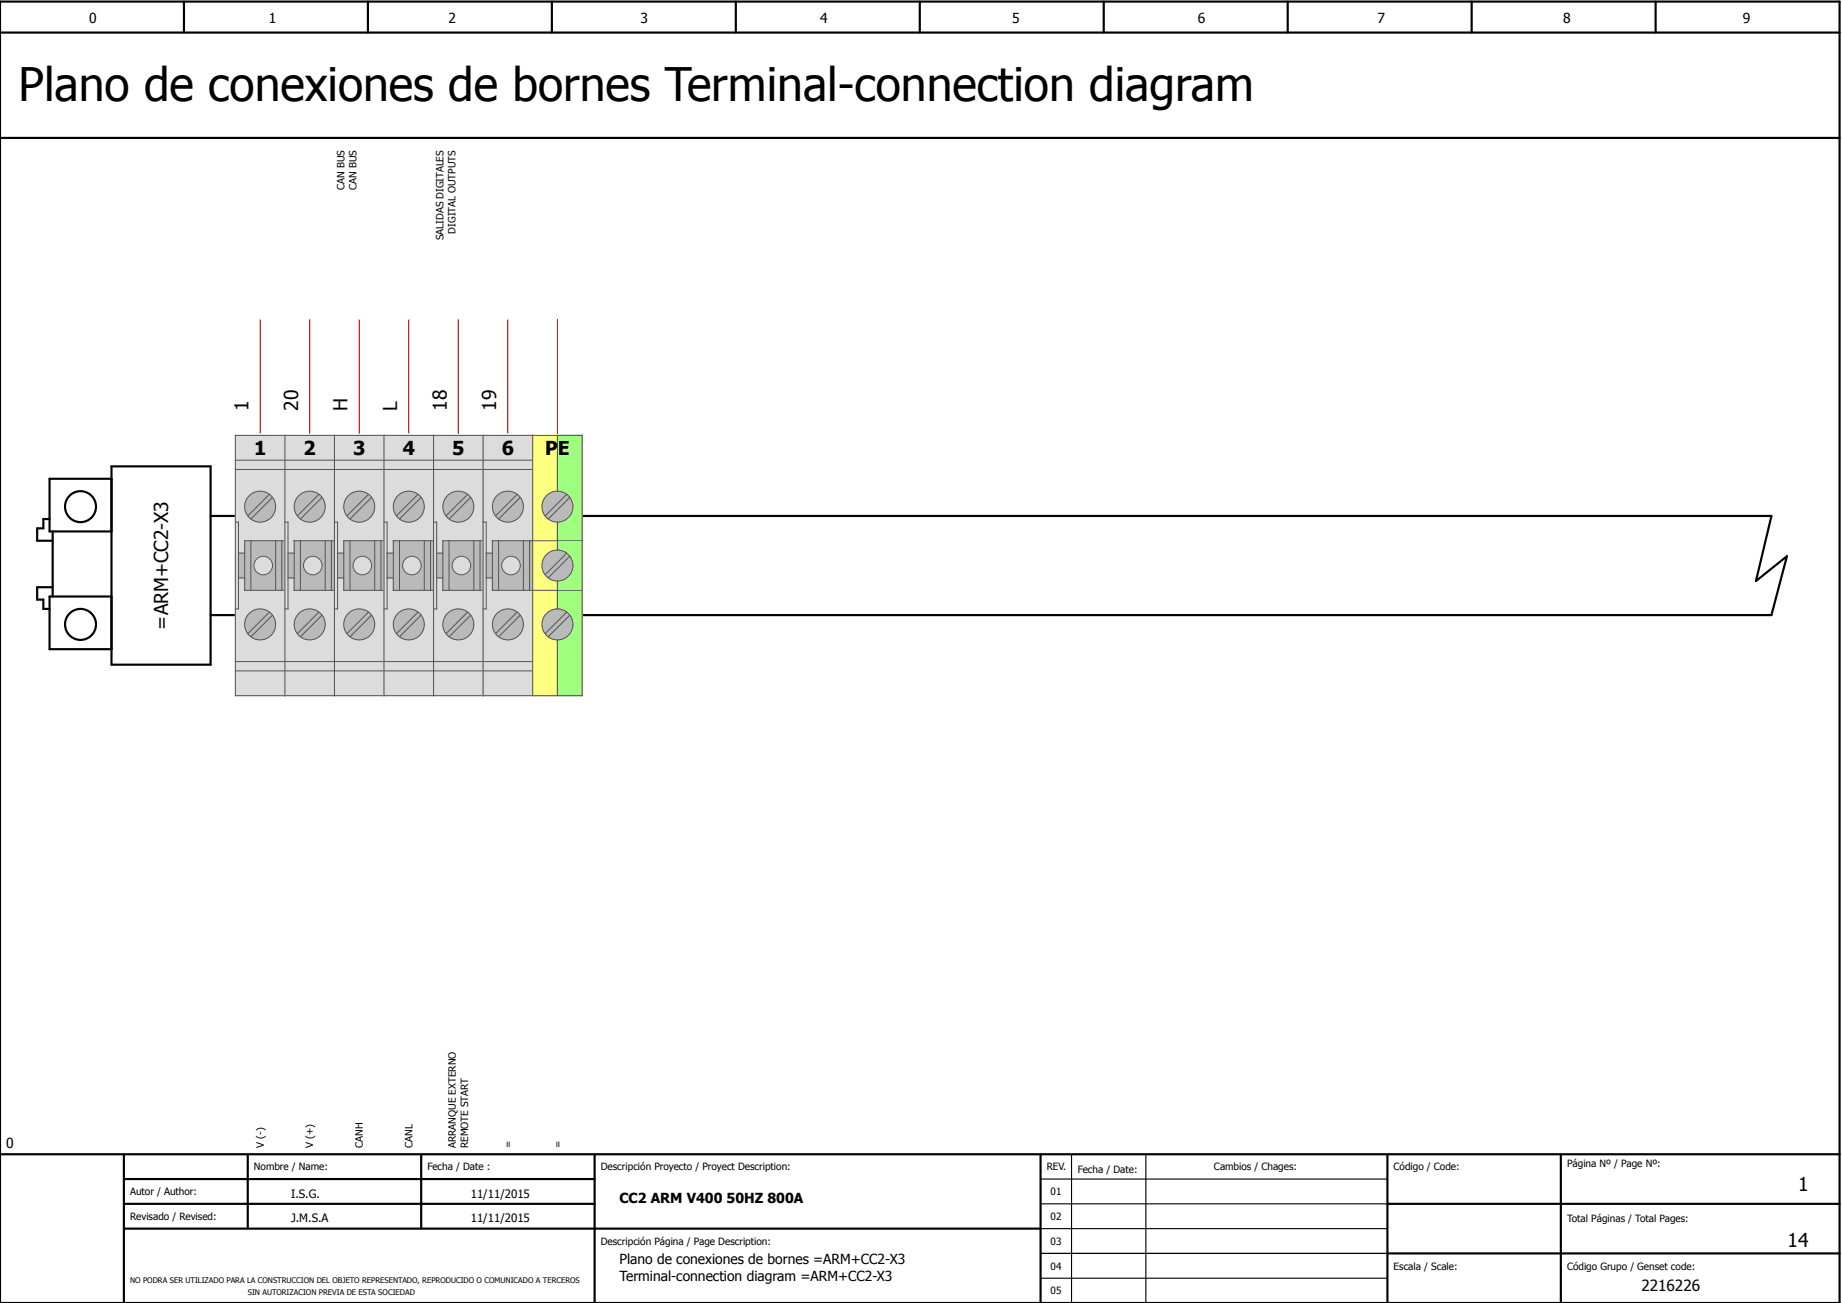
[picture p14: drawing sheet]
<svg xmlns="http://www.w3.org/2000/svg" width="297mm" height="210mm" viewBox="0 0 297 210" stroke-linecap="round" stroke-linejoin="round" font-family="sans-serif">
<defs><g id="words">
<text font-size="7.5" x="3" y="16.3">Plano de conexiones de bornes Terminal-connection diagram</text>
<g font-size="3.1">
<text x="40.1" y="66.3" transform="rotate(-90 40.1 66.3)">1</text>
<text x="48.1" y="66.3" transform="rotate(-90 48.1 66.3)">20</text>
<text x="56.1" y="66.3" transform="rotate(-90 56.1 66.3)">H</text>
<text x="64.1" y="66.3" transform="rotate(-90 64.1 66.3)">L</text>
<text x="72.1" y="66.3" transform="rotate(-90 72.1 66.3)">18</text>
<text x="80.1" y="66.3" transform="rotate(-90 80.1 66.3)">19</text>
<text x="41" y="73.4">1</text>
<text x="49" y="73.4">2</text>
<text x="57" y="73.4">3</text>
<text x="65" y="73.4">4</text>
<text x="73" y="73.4">5</text>
<text x="81" y="73.4">6</text>
<text x="88" y="73.4">PE</text>
<text x="27.1" y="101.6" transform="rotate(-90 27.1 101.6)">=ARM+CC2-X3</text>
<text x="290.3" y="192.3">1</text>
<text x="288.6" y="201.3">14</text>
</g>
<text font-size="2.5" x="265" y="208.3">2216226</text>
<g font-size="2.2">
<text x="14.4" y="3.7">0</text>
<text x="43.4" y="3.7">1</text>
<text x="72.4" y="3.7">2</text>
<text x="103.4" y="3.7">3</text>
<text x="132.4" y="3.7">4</text>
<text x="163.4" y="3.7">5</text>
<text x="193.4" y="3.7">6</text>
<text x="222.4" y="3.7">7</text>
<text x="252.4" y="3.7">8</text>
<text x="281.4" y="3.7">9</text>
<text x="1" y="185.3">0</text>
<text x="100" y="194.1">CC2 ARM V400 50HZ 800A</text>
<text x="100" y="204">Plano de conexiones de bornes =ARM+CC2-X3</text>
<text x="100" y="206.7">Terminal-connection diagram =ARM+CC2-X3</text>
</g>
<g font-size="1.9">
<text x="47" y="193.3">I.S.G.</text>
<text x="47" y="197.3">J.M.S.A</text>
<text x="76" y="193.3">11/11/2015</text>
<text x="76" y="197.3">11/11/2015</text>
</g>
<g font-size="1.6">
<text x="55.6" y="30.7" transform="rotate(-90 55.6 30.7)">CAN BUS</text>
<text x="57.6" y="30.7" transform="rotate(-90 57.6 30.7)">CAN BUS</text>
<text x="71.6" y="38.8" transform="rotate(-90 71.6 38.8)">SALIDAS DIGITALES</text>
<text x="73.6" y="37.7" transform="rotate(-90 73.6 37.7)">DIGITAL OUTPUTS</text>
<text x="42.6" y="185.3" transform="rotate(-90 42.6 185.3)">V (-)</text>
<text x="50.6" y="185.3" transform="rotate(-90 50.6 185.3)">V (+)</text>
<text x="58.6" y="185.3" transform="rotate(-90 58.6 185.3)">CANH</text>
<text x="66.6" y="185.3" transform="rotate(-90 66.6 185.3)">CANL</text>
<text x="73.6" y="185.3" transform="rotate(-90 73.6 185.3)">ARRANQUE EXTERNO</text>
<text x="75.6" y="185.3" transform="rotate(-90 75.6 185.3)">REMOTE START</text>
<text x="82.6" y="185.3" transform="rotate(-90 82.6 185.3)">=</text>
<text x="90.6" y="185.3" transform="rotate(-90 90.6 185.3)">=</text>
<text x="41" y="188.9">Nombre / Name:</text>
<text x="69" y="188.9">Fecha / Date :</text>
<text x="97" y="188.9">Descripción Proyecto / Proyect Description:</text>
<text x="169" y="188.9">REV.</text>
<text x="174" y="189.3">Fecha / Date:</text>
<text x="196" y="188.9">Cambios / Chages:</text>
<text x="225" y="188.9">Código / Code:</text>
<text x="253" y="188.3">Página Nº / Page Nº:</text>
<text x="21" y="192.9">Autor / Author:</text>
<text x="21" y="196.9">Revisado / Revised:</text>
<text x="169.6" y="192.9">01</text>
<text x="169.6" y="196.9">02</text>
<text x="253" y="197.3">Total Páginas / Total Pages:</text>
<text x="97" y="200.9">Descripción Página / Page Description:</text>
<text x="169.6" y="200.9">03</text>
<text x="169.6" y="208.9">05</text>
<text x="169.6" y="204.9">04</text>
<text x="225" y="204.9">Escala / Scale:</text>
<text x="253" y="204.9">Código Grupo / Genset code:</text>
</g>
<g font-size="1.2">
<text x="21" y="207">NO PODRA SER UTILIZADO PARA LA CONSTRUCCION DEL OBJETO REPRESENTADO, REPRODUCIDO O COMUNICADO A TERCEROS</text>
<text x="40" y="209">SIN AUTORIZACION PREVIA DE ESTA SOCIEDAD</text>
</g>
</g></defs>
<g fill="none" stroke="#000" stroke-width=".35">
<path d="M0 5.3h297M0 .3h297v210h-297zM29.7 .3v5M59.4 .3v5M89.1 .3v5M118.8 .3v5M148.5 .3v5M178.2 .3v5M207.9 .3v5M237.6 .3v5M267.3 .3v5M0 22.3h297"/>
<path d="M18 75.3h16v32h-16zM18 77.3h-10v8.5h10M8 83.8h-1v1.5h-1v2h2.5M8.5 85.8v10.5M8.5 94.8h-2.5v2h1v1.5h1M18 96.3h-10v8.5h10M34 83.3h252l-2.5 10.5 5-4-2.5 9.5h-252M0 186.3h297M20 186.3v24M20 190.3h76M20 194.3h76M20 198.3h148"/>
<path d="M40 186.3v12M68 186.3v12M96 186.3v24M168 186.3v24M224 194.3h73M224 186.3v24M252 186.3v24M224 202.3h73"/>
<circle cx="13" cy="81.8" r="2.5"/>
<circle cx="13" cy="100.8" r="2.5"/>
</g>
<path d="M168 190.3h56M168 194.3h56M168 198.3h56M173 186.3v24M185 186.3v24M168 202.3h56M168 206.3h56" fill="none" stroke="#000" stroke-width=".18"/>
<path d="M38 70.3h8v42h-8z" fill="#dcdcdc" stroke="#dcdcdc" stroke-width=".16"/>
<path d="M38 70.3h8v42h-8z" fill="none" stroke="#dcdcdc" stroke-width=".16"/>
<g fill="#bababa" stroke="#bababa" stroke-width=".16">
<path d="M39.5 87.3h6.5v8h-6.5z"/>
<path d="M38.5 89.3h1v4h-1z"/>
</g>
<path d="M39.5 87.3h6.5v8h-6.5zM39.5 89.3h-1v4h1" fill="none" stroke="#bababa" stroke-width=".16"/>
<g fill="#bababa">
<circle cx="42" cy="100.8" r="2.57"/>
<circle cx="42" cy="81.8" r="2.57"/>
</g>
<g fill="none" stroke="#545454" stroke-width=".16">
<path d="M38 70.3h8v42h-8zM38 74.3h8M38 75.8h8M43.5 79.8l-3.5 3.5M38 84.3h.5v14h-.5M38.5 93.3h1M38.5 89.3h1M40.5 87.3v8M43.5 98.8l-3.5 3.5M44 99.3l-3.5 3.5M44 80.3l-3.5 3.5M44.5 81.8a2.5 2.5 0 0 0-3.6-2.3 2.5 2.5 0 0 0-.5 4.2 2.5 2.5 0 0 0 4-1.3l.1-.6"/>
<path d="M44.5 87.3v8M45.5 87.3v8M46 87.3h-6.5v8h6.5M38 108.3h8M38 106.8h8M44.5 100.8a2.5 2.5 0 0 0-3.6-2.3 2.5 2.5 0 0 0-.5 4.2 2.5 2.5 0 0 0 4-1.3l.1-.6"/>
</g>
<circle cx="42.5" cy="91.3" r="1.57" fill="#dcdcdc"/>
<path d="M44 91.3a1.5 1.5 0 0 0-2.1-1.4 1.5 1.5 0 0 0-.4 2.5 1.5 1.5 0 0 0 2.4-.6l.1-.5" fill="none" stroke="#545454" stroke-width=".16"/>
<path d="M42 51.6v18.3" fill="none" stroke="#f00" stroke-width=".18"/>
<path d="M46 70.3h8v42h-8z" fill="#dcdcdc" stroke="#dcdcdc" stroke-width=".16"/>
<path d="M46 70.3h8v42h-8z" fill="none" stroke="#dcdcdc" stroke-width=".16"/>
<g fill="#bababa" stroke="#bababa" stroke-width=".16">
<path d="M47.5 87.3h6.5v8h-6.5z"/>
<path d="M46.5 89.3h1v4h-1z"/>
</g>
<path d="M47.5 87.3h6.5v8h-6.5zM47.5 89.3h-1v4h1" fill="none" stroke="#bababa" stroke-width=".16"/>
<g fill="#bababa">
<circle cx="50" cy="100.8" r="2.57"/>
<circle cx="50" cy="81.8" r="2.57"/>
</g>
<g fill="none" stroke="#545454" stroke-width=".16">
<path d="M46 70.3h8v42h-8zM46 74.3h8M46 75.8h8M51.5 79.8l-3.5 3.5M46 84.3h.5v14h-.5M46.5 93.3h1M46.5 89.3h1M48.5 87.3v8M51.5 98.8l-3.5 3.5M52 99.3l-3.5 3.5M52 80.3l-3.5 3.5M52.5 81.8a2.5 2.5 0 0 0-3.6-2.3 2.5 2.5 0 0 0-.5 4.2 2.5 2.5 0 0 0 4-1.3l.1-.6"/>
<path d="M52.5 87.3v8M53.5 87.3v8M54 87.3h-6.5v8h6.5M46 108.3h8M46 106.8h8M52.5 100.8a2.5 2.5 0 0 0-3.6-2.3 2.5 2.5 0 0 0-.5 4.2 2.5 2.5 0 0 0 4-1.3l.1-.6"/>
</g>
<circle cx="50.5" cy="91.3" r="1.57" fill="#dcdcdc"/>
<path d="M52 91.3a1.5 1.5 0 0 0-2.1-1.4 1.5 1.5 0 0 0-.4 2.4 1.5 1.5 0 0 0 2.4-.5l.1-.5" fill="none" stroke="#545454" stroke-width=".16"/>
<path d="M50 51.6v18.3" fill="none" stroke="#f00" stroke-width=".18"/>
<path d="M54 70.3h8v42h-8z" fill="#dcdcdc" stroke="#dcdcdc" stroke-width=".16"/>
<path d="M54 70.3h8v42h-8z" fill="none" stroke="#dcdcdc" stroke-width=".16"/>
<g fill="#bababa" stroke="#bababa" stroke-width=".16">
<path d="M55.5 87.3h6.5v8h-6.5z"/>
<path d="M54.5 89.3h1v4h-1z"/>
</g>
<path d="M55.5 87.3h6.5v8h-6.5zM55.5 89.3h-1v4h1" fill="none" stroke="#bababa" stroke-width=".16"/>
<g fill="#bababa">
<circle cx="58" cy="100.8" r="2.57"/>
<circle cx="58" cy="81.8" r="2.57"/>
</g>
<g fill="none" stroke="#545454" stroke-width=".16">
<path d="M54 70.3h8v42h-8zM54 74.3h8M54 75.8h8M59.5 79.8l-3.5 3.5M54 84.3h.5v14h-.5M54.5 93.3h1M54.5 89.3h1M56.5 87.3v8M59.5 98.8l-3.5 3.5M60 99.3l-3.5 3.5M60 80.3l-3.5 3.5M60.5 81.8a2.5 2.5 0 0 0-3.6-2.3 2.5 2.5 0 0 0-.5 4.2 2.5 2.5 0 0 0 4-1.3l.1-.6"/>
<path d="M60.5 87.3v8M61.5 87.3v8M62 87.3h-6.5v8h6.5M54 108.3h8M54 106.8h8M60.5 100.8a2.5 2.5 0 0 0-3.6-2.3 2.5 2.5 0 0 0-.5 4.2 2.5 2.5 0 0 0 4-1.3l.1-.6"/>
</g>
<circle cx="58.5" cy="91.3" r="1.57" fill="#dcdcdc"/>
<path d="M60 91.3a1.5 1.5 0 0 0-2.1-1.4 1.5 1.5 0 0 0-.4 2.4 1.5 1.5 0 0 0 2.4-.5l.1-.5" fill="none" stroke="#545454" stroke-width=".16"/>
<path d="M58 51.6v18.3" fill="none" stroke="#f00" stroke-width=".18"/>
<path d="M62 70.3h8v42h-8z" fill="#dcdcdc" stroke="#dcdcdc" stroke-width=".16"/>
<path d="M62 70.3h8v42h-8z" fill="none" stroke="#dcdcdc" stroke-width=".16"/>
<g fill="#bababa" stroke="#bababa" stroke-width=".16">
<path d="M63.5 87.3h6.5v8h-6.5z"/>
<path d="M62.5 89.3h1v4h-1z"/>
</g>
<path d="M63.5 87.3h6.5v8h-6.5zM63.5 89.3h-1v4h1" fill="none" stroke="#bababa" stroke-width=".16"/>
<g fill="#bababa">
<circle cx="66" cy="100.8" r="2.57"/>
<circle cx="66" cy="81.8" r="2.57"/>
</g>
<g fill="none" stroke="#545454" stroke-width=".16">
<path d="M62 70.3h8v42h-8zM62 74.3h8M62 75.8h8M67.5 79.8l-3.5 3.5M62 84.3h.5v14h-.5M62.5 93.3h1M62.5 89.3h1M64.5 87.3v8M67.5 98.8l-3.5 3.5M68 99.3l-3.5 3.5M68 80.3l-3.5 3.5M68.5 81.8a2.5 2.5 0 0 0-3.6-2.3 2.5 2.5 0 0 0-.5 4.2 2.5 2.5 0 0 0 4-1.3l.1-.6"/>
<path d="M68.5 87.3v8M69.5 87.3v8M70 87.3h-6.5v8h6.5M62 108.3h8M62 106.8h8M68.5 100.8a2.5 2.5 0 0 0-3.6-2.3 2.5 2.5 0 0 0-.5 4.2 2.5 2.5 0 0 0 4-1.3l.1-.6"/>
</g>
<circle cx="66.5" cy="91.3" r="1.57" fill="#dcdcdc"/>
<path d="M68 91.3a1.5 1.5 0 0 0-2.1-1.4 1.5 1.5 0 0 0-.4 2.4 1.5 1.5 0 0 0 2.4-.5l.1-.5" fill="none" stroke="#545454" stroke-width=".16"/>
<path d="M66 51.6v18.3" fill="none" stroke="#f00" stroke-width=".18"/>
<path d="M70 70.3h8v42h-8z" fill="#dcdcdc" stroke="#dcdcdc" stroke-width=".16"/>
<path d="M70 70.3h8v42h-8z" fill="none" stroke="#dcdcdc" stroke-width=".16"/>
<g fill="#bababa" stroke="#bababa" stroke-width=".16">
<path d="M71.5 87.3h6.5v8h-6.5z"/>
<path d="M70.5 89.3h1v4h-1z"/>
</g>
<path d="M71.5 87.3h6.5v8h-6.5zM71.5 89.3h-1v4h1" fill="none" stroke="#bababa" stroke-width=".16"/>
<g fill="#bababa">
<circle cx="74" cy="100.8" r="2.57"/>
<circle cx="74" cy="81.8" r="2.57"/>
</g>
<g fill="none" stroke="#545454" stroke-width=".16">
<path d="M70 70.3h8v42h-8zM70 74.3h8M70 75.8h8M75.5 79.8l-3.5 3.5M70 84.3h.5v14h-.5M70.5 93.3h1M70.5 89.3h1M72.5 87.3v8M75.5 98.8l-3.5 3.5M76 99.3l-3.5 3.5M76 80.3l-3.5 3.5M76.5 81.8a2.5 2.5 0 0 0-3.6-2.3 2.5 2.5 0 0 0-.5 4.2 2.5 2.5 0 0 0 4-1.3l.1-.6"/>
<path d="M76.5 87.3v8M77.5 87.3v8M78 87.3h-6.5v8h6.5M70 108.3h8M70 106.8h8M76.5 100.8a2.5 2.5 0 0 0-3.6-2.3 2.5 2.5 0 0 0-.5 4.2 2.5 2.5 0 0 0 4-1.3l.1-.6"/>
</g>
<circle cx="74.5" cy="91.3" r="1.57" fill="#dcdcdc"/>
<path d="M76 91.3a1.5 1.5 0 0 0-2.1-1.4 1.5 1.5 0 0 0-.4 2.4 1.5 1.5 0 0 0 2.4-.5l.1-.5" fill="none" stroke="#545454" stroke-width=".16"/>
<path d="M74 51.6v18.3" fill="none" stroke="#f00" stroke-width=".18"/>
<path d="M78 70.3h8v42h-8z" fill="#dcdcdc" stroke="#dcdcdc" stroke-width=".16"/>
<path d="M78 70.3h8v42h-8z" fill="none" stroke="#dcdcdc" stroke-width=".16"/>
<g fill="#bababa" stroke="#bababa" stroke-width=".16">
<path d="M79.5 87.3h6.5v8h-6.5z"/>
<path d="M78.5 89.3h1v4h-1z"/>
</g>
<path d="M79.5 87.3h6.5v8h-6.5zM79.5 89.3h-1v4h1" fill="none" stroke="#bababa" stroke-width=".16"/>
<g fill="#bababa">
<circle cx="82" cy="100.8" r="2.57"/>
<circle cx="82" cy="81.8" r="2.57"/>
</g>
<g fill="none" stroke="#545454" stroke-width=".16">
<path d="M78 70.3h8v42h-8zM78 74.3h8M78 75.8h8M83.5 79.8l-3.5 3.5M78 84.3h.5v14h-.5M78.5 93.3h1M78.5 89.3h1M80.5 87.3v8M83.5 98.8l-3.5 3.5M84 99.3l-3.5 3.5M84 80.3l-3.5 3.5M84.5 81.8a2.5 2.5 0 0 0-3.6-2.3 2.5 2.5 0 0 0-.5 4.2 2.5 2.5 0 0 0 4-1.3l.1-.6"/>
<path d="M84.5 87.3v8M85.5 87.3v8M86 87.3h-6.5v8h6.5M78 108.3h8M78 106.8h8M84.5 100.8a2.5 2.5 0 0 0-3.6-2.3 2.5 2.5 0 0 0-.5 4.2 2.5 2.5 0 0 0 4-1.3l.1-.6"/>
</g>
<circle cx="82.5" cy="91.3" r="1.57" fill="#dcdcdc"/>
<path d="M84 91.3a1.5 1.5 0 0 0-2.1-1.4 1.5 1.5 0 0 0-.4 2.5 1.5 1.5 0 0 0 2.4-.6l.1-.5" fill="none" stroke="#545454" stroke-width=".16"/>
<path d="M82 51.6v18.3" fill="none" stroke="#f00" stroke-width=".18"/>
<path d="M86 70.3h4v42h-4z" fill="#ffff7f" stroke="#ffff7f" stroke-width=".16"/>
<path d="M86 70.3h4v42h-4z" fill="none" stroke="#ffff7f" stroke-width=".16"/>
<path d="M90 70.3h4v42h-4z" fill="#9fff7f" stroke="#9fff7f" stroke-width=".16"/>
<path d="M90 70.3h4v42h-4z" fill="none" stroke="#9fff7f" stroke-width=".16"/>
<g fill="#bababa">
<circle cx="90" cy="91.3" r="2.57"/>
<circle cx="90" cy="100.8" r="2.57"/>
<circle cx="90" cy="81.8" r="2.57"/>
</g>
<g fill="none" stroke="#545454" stroke-width=".16">
<path d="M86 70.3h8v42h-8zM90 70.3v9M91.5 79.8l-3.5 3.5M86 95.3h8M86 87.3h8M90 84.3v4.5M90 93.8v4.5M91.5 98.8l-3.5 3.5M91.5 89.3l-3.5 3.5M92 89.8l-3.5 3.5M92 99.3l-3.5 3.5M92 80.3l-3.5 3.5"/>
<path d="M92.5 91.3a2.5 2.5 0 0 0-3.6-2.3 2.5 2.5 0 0 0-.5 4.2 2.5 2.5 0 0 0 4-1.3l.1-.6M92.5 81.8a2.5 2.5 0 0 0-3.6-2.3 2.5 2.5 0 0 0-.5 4.2 2.5 2.5 0 0 0 4-1.3l.1-.6M90 103.3v9M92.5 100.8a2.5 2.5 0 0 0-3.6-2.3 2.5 2.5 0 0 0-.5 4.2 2.5 2.5 0 0 0 4-1.3l.1-.6"/>
</g>
<path d="M90 51.6v18.3" fill="none" stroke="#f00" stroke-width=".18"/>
<use href="#words"/>
</svg>
